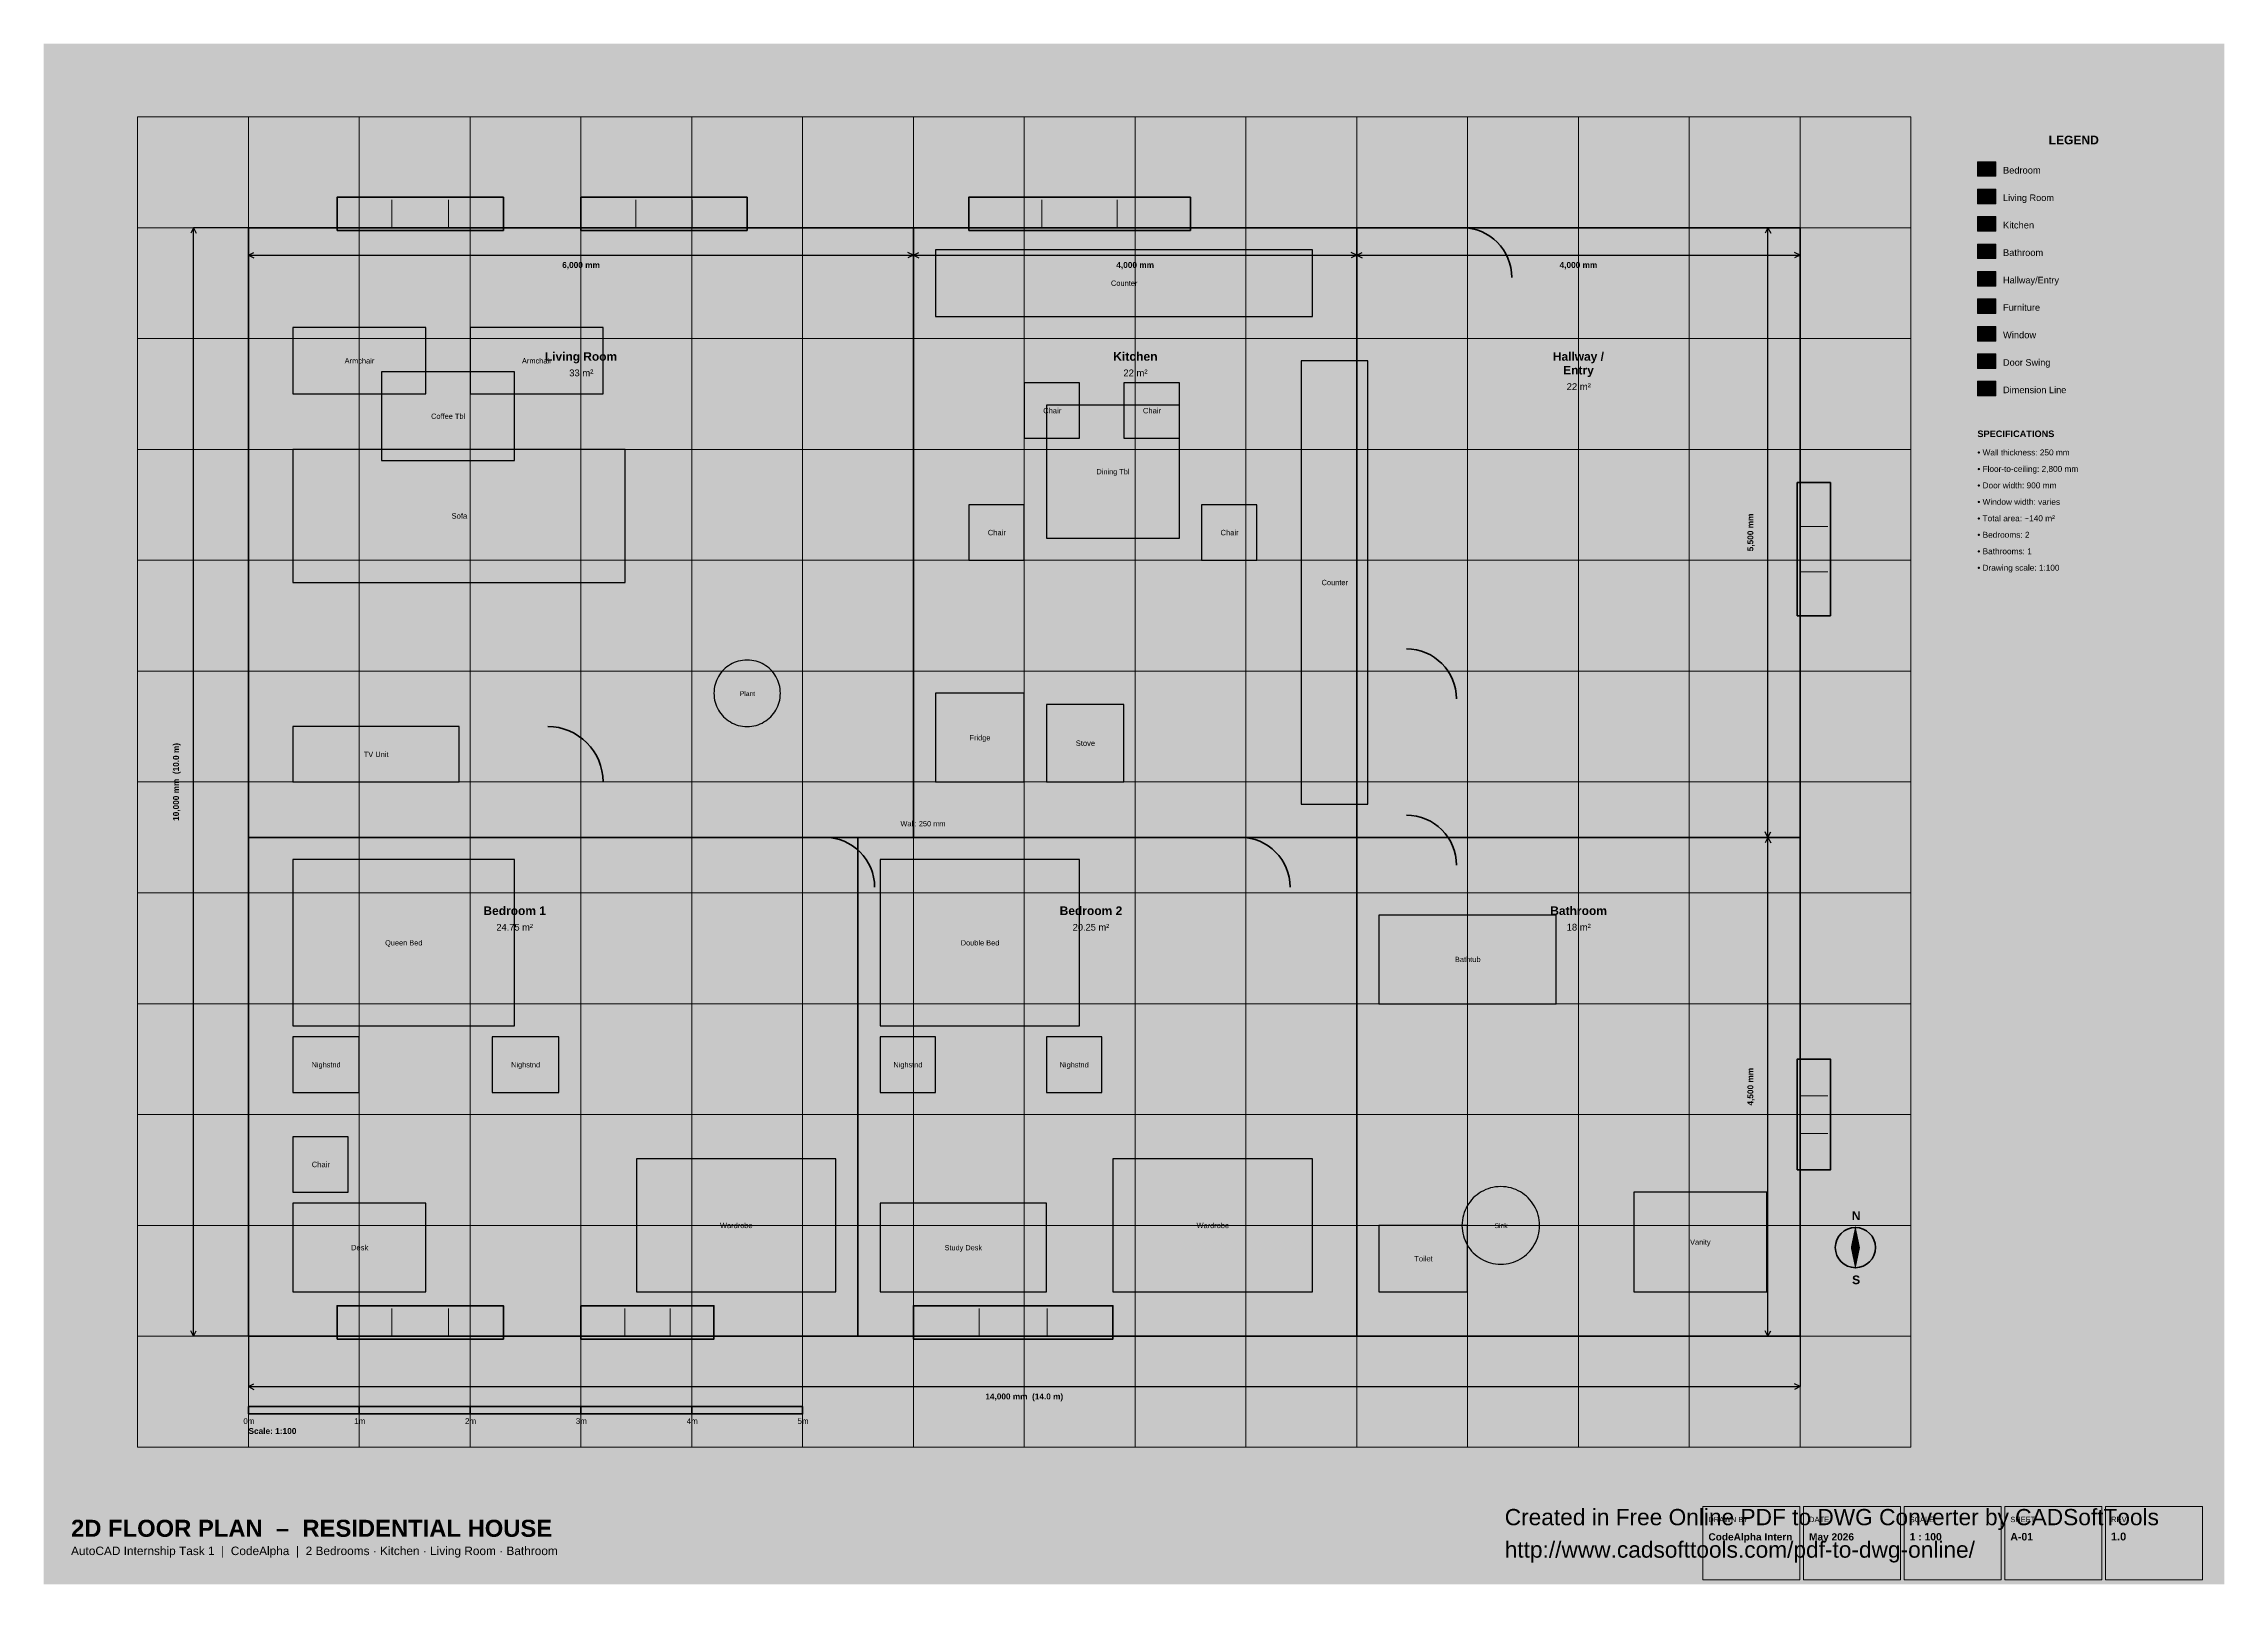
# Model space of a CAD drawing. Header units: millimetres. Extents: x 0 to 841, y 0 to 594.
import ezdxf

# ---------------------------------------------------------------- set-up
doc = ezdxf.new("R2010")
doc.units = ezdxf.units.MM
doc.header["$MEASUREMENT"] = 0
doc.layers.get('0').update_dxf_attribs({"linetype": 'CONTINUOUS'})
doc.layers.add('1E8CBD0', color=7, linetype='CONTINUOUS')
doc.styles.add('1E8CC60', font='Arial.ttf')
doc.styles.add('Helvetica$001H0', font='')
doc.styles.add('Helvetica$101H0', font='')
doc.styles.get('Helvetica$001H0').set_extended_font_data('Helvetica')
doc.styles.get('Helvetica$101H0').set_extended_font_data('Helvetica', bold=True)

# ---------------------------------------------------------------- blocks, each defined once
blk = doc.blocks.new('1E5CFF0')
at = {"layer": '1E8CBD0', "color": 0, "true_color": 0x000001, "style": '1E8CC60'}
for s, p in [('Created in Free Online PDF to DWG Converter by CADSoftTools', (0, 0)), ('http://www.cadsofttools.com/pdf-to-dwg-online/', (0, -2))]:
    blk.add_text(s, height=1, dxfattribs=at).set_placement(p)

msp = doc.modelspace()

# ---------------------------------------------------------------- hatches: boundary and pattern name
at = {"true_color": 0xf5f4f0}
msp.add_hatch(color=0, dxfattribs=at).paths.add_polyline_path([(0, 0), (841, 0), (841, 594), (0, 594)])
at = {"true_color": 0x1a1a2e}
for points in [[(742.22, 52.92), (823.36, 52.92), (823.36, 565.78), (742.22, 565.78)], [(698.7, 138.31), (696.94, 129.85), (700.47, 129.85)], [(79, 65.74), (121.74, 65.74), (121.74, 68.56), (79, 68.56)], [(164.47, 65.74), (207.21, 65.74), (207.21, 68.56), (164.47, 68.56)], [(249.95, 65.74), (292.69, 65.74), (292.69, 68.56), (249.95, 68.56)], [(0, 0), (841, 0), (841, 31.75), (0, 31.75)]]:
    msp.add_hatch(color=0, dxfattribs=at).paths.add_polyline_path(points)
at = {"true_color": 0xeaf4fb}
for points in [[(745.75, 542.85), (752.81, 542.85), (752.81, 548.49), (745.75, 548.49)], [(79, 95.66), (314.06, 95.66), (314.06, 287.98), (79, 287.98)]]:
    msp.add_hatch(color=0, dxfattribs=at).paths.add_polyline_path(points)
at = {"true_color": 0xaed6f1}
for points in [[(113.19, 521.97), (177.3, 521.97), (177.3, 534.79), (113.19, 534.79)], [(207.21, 521.97), (271.32, 521.97), (271.32, 534.79), (207.21, 534.79)], [(356.8, 521.97), (442.27, 521.97), (442.27, 534.79), (356.8, 534.79)], [(745.75, 479.35), (752.81, 479.35), (752.81, 484.99), (745.75, 484.99)], [(676.27, 373.45), (689.09, 373.45), (689.09, 424.74), (676.27, 424.74)], [(676.27, 159.76), (689.09, 159.76), (689.09, 202.5), (676.27, 202.5)], [(113.19, 94.59), (177.3, 94.59), (177.3, 107.41), (113.19, 107.41)], [(207.21, 94.59), (258.5, 94.59), (258.5, 107.41), (207.21, 107.41)], [(335.43, 94.59), (412.36, 94.59), (412.36, 107.41), (335.43, 107.41)]]:
    msp.add_hatch(color=0, dxfattribs=at).paths.add_polyline_path(points)
at = {"true_color": 0xfdf6e3}
for points in [[(745.75, 532.26), (752.81, 532.26), (752.81, 537.91), (745.75, 537.91)], [(79, 287.98), (335.43, 287.98), (335.43, 523.04), (79, 523.04)]]:
    msp.add_hatch(color=0, dxfattribs=at).paths.add_polyline_path(points)
at = {"true_color": 0xfef3f0}
for points in [[(335.43, 287.98), (506.38, 287.98), (506.38, 523.04), (335.43, 523.04)], [(745.75, 521.68), (752.81, 521.68), (752.81, 527.33), (745.75, 527.33)]]:
    msp.add_hatch(color=0, dxfattribs=at).paths.add_polyline_path(points)
at = {"true_color": 0xf9f9f9}
for points in [[(506.38, 287.98), (677.34, 287.98), (677.34, 523.04), (506.38, 523.04)], [(745.75, 500.51), (752.81, 500.51), (752.81, 506.16), (745.75, 506.16)]]:
    msp.add_hatch(color=0, dxfattribs=at).paths.add_polyline_path(points)
at = {"true_color": 0xf39c12}
for points in [[(527.75, 523.04), (566.22, 523.04), (566.22, 520.9), (527.75, 520.9)], [(506.38, 360.63), (544.85, 360.63), (544.85, 358.5), (506.38, 358.5)], [(173.02, 287.98), (215.76, 287.98), (215.76, 290.11), (173.02, 290.11)], [(282.01, 287.98), (320.47, 287.98), (320.47, 285.84), (282.01, 285.84)], [(442.27, 287.98), (480.74, 287.98), (480.74, 285.84), (442.27, 285.84)], [(506.38, 258.06), (544.85, 258.06), (544.85, 260.2), (506.38, 260.2)]]:
    msp.add_hatch(color=0, dxfattribs=at).paths.add_polyline_path(points)
at = {"true_color": 0x8e99b0}
for points in [[(343.98, 488.85), (489.29, 488.85), (489.29, 514.49), (343.98, 514.49)], [(745.75, 489.93), (752.81, 489.93), (752.81, 495.58), (745.75, 495.58)], [(96.09, 458.93), (147.38, 458.93), (147.38, 484.57), (96.09, 484.57)], [(164.47, 458.93), (215.76, 458.93), (215.76, 484.57), (164.47, 484.57)], [(485.01, 300.8), (510.66, 300.8), (510.66, 471.75), (485.01, 471.75)], [(130.28, 433.29), (181.57, 433.29), (181.57, 467.48), (130.28, 467.48)], [(378.17, 441.84), (399.54, 441.84), (399.54, 463.21), (378.17, 463.21)], [(416.63, 441.84), (438, 441.84), (438, 463.21), (416.63, 463.21)], [(386.71, 403.37), (438, 403.37), (438, 454.66), (386.71, 454.66)], [(96.09, 386.28), (224.31, 386.28), (224.31, 437.56), (96.09, 437.56)], [(356.8, 394.82), (378.17, 394.82), (378.17, 416.19), (356.8, 416.19)], [(446.55, 394.82), (467.92, 394.82), (467.92, 416.19), (446.55, 416.19)], [(343.98, 309.35), (378.17, 309.35), (378.17, 343.54), (343.98, 343.54)], [(386.71, 309.35), (416.63, 309.35), (416.63, 339.26), (386.71, 339.26)], [(96.09, 309.35), (160.2, 309.35), (160.2, 330.72), (96.09, 330.72)], [(96.09, 215.32), (181.57, 215.32), (181.57, 279.43), (96.09, 279.43)], [(322.61, 215.32), (399.54, 215.32), (399.54, 279.43), (322.61, 279.43)], [(514.93, 223.87), (583.31, 223.87), (583.31, 258.06), (514.93, 258.06)], [(96.09, 189.68), (121.74, 189.68), (121.74, 211.05), (96.09, 211.05)], [(173.02, 189.68), (198.67, 189.68), (198.67, 211.05), (173.02, 211.05)], [(322.61, 189.68), (343.98, 189.68), (343.98, 211.05), (322.61, 211.05)], [(386.71, 189.68), (408.08, 189.68), (408.08, 211.05), (386.71, 211.05)], [(96.09, 151.22), (117.46, 151.22), (117.46, 172.58), (96.09, 172.58)], [(228.58, 112.75), (305.51, 112.75), (305.51, 164.04), (228.58, 164.04)], [(412.36, 112.75), (489.29, 112.75), (489.29, 164.04), (412.36, 164.04)], [(96.09, 112.75), (147.38, 112.75), (147.38, 146.94), (96.09, 146.94)], [(322.61, 112.75), (386.71, 112.75), (386.71, 146.94), (322.61, 146.94)], [(613.23, 112.75), (664.51, 112.75), (664.51, 151.22), (613.23, 151.22)], [(514.93, 112.75), (549.12, 112.75), (549.12, 138.39), (514.93, 138.39)]]:
    msp.add_hatch(color=0, dxfattribs=at).paths.add_polyline_path(points)
at = {"true_color": 0xf0f0fe}
for points in [[(745.75, 511.1), (752.81, 511.1), (752.81, 516.74), (745.75, 516.74)], [(506.38, 95.66), (677.34, 95.66), (677.34, 287.98), (506.38, 287.98)]]:
    msp.add_hatch(color=0, dxfattribs=at).paths.add_polyline_path(points)
at = {"true_color": 0xe67e22}
msp.add_hatch(color=0, dxfattribs=at).paths.add_polyline_path([(745.75, 468.76), (752.81, 468.76), (752.81, 474.41), (745.75, 474.41)])
at = {"true_color": 0xc0392b}
for points in [[(745.75, 458.18), (752.81, 458.18), (752.81, 463.83), (745.75, 463.83)], [(698.7, 121.38), (696.94, 129.85), (700.47, 129.85)]]:
    msp.add_hatch(color=0, dxfattribs=at).paths.add_polyline_path(points)
at = {"true_color": 0x8e99b0}
for points in [[(284.14, 343.54), (284.11, 344.42), (284.03, 345.28), (283.88, 346.12), (283.68, 346.95), (283.43, 347.75), (283.13, 348.53), (282.79, 349.28), (282.39, 350.01), (281.95, 350.71), (281.47, 351.37), (280.95, 352.01), (280.39, 352.6), (279.79, 353.17), (279.16, 353.69), (278.49, 354.17), (277.79, 354.61), (277.07, 355), (276.31, 355.35), (275.53, 355.65), (274.73, 355.9), (273.9, 356.1), (273.06, 356.24), (272.2, 356.33), (271.32, 356.36), (270.44, 356.33), (269.58, 356.24), (268.74, 356.1), (267.91, 355.9), (267.11, 355.65), (266.33, 355.35), (265.58, 355), (264.85, 354.61), (264.15, 354.17), (263.49, 353.69), (262.85, 353.17), (262.25, 352.6), (261.69, 352.01), (261.17, 351.37), (260.69, 350.71), (260.25, 350.01), (259.85, 349.28), (259.51, 348.53), (259.21, 347.75), (258.96, 346.95), (258.76, 346.12), (258.62, 345.28), (258.53, 344.42), (258.5, 343.54), (258.53, 342.66), (258.62, 341.8), (258.76, 340.95), (258.96, 340.13), (259.21, 339.33), (259.51, 338.55), (259.85, 337.79), (260.25, 337.07), (260.69, 336.37), (261.17, 335.7), (261.69, 335.07), (262.25, 334.47), (262.85, 333.91), (263.49, 333.39), (264.15, 332.91), (264.85, 332.47), (265.58, 332.07), (266.33, 331.72), (267.11, 331.42), (267.91, 331.17), (268.74, 330.98), (269.58, 330.83), (270.44, 330.75), (271.32, 330.72), (272.2, 330.75), (273.06, 330.83), (273.9, 330.98), (274.73, 331.17), (275.53, 331.42), (276.31, 331.72), (277.07, 332.07), (277.79, 332.47), (278.49, 332.91), (279.16, 333.39), (279.79, 333.91), (280.39, 334.47), (280.95, 335.07), (281.47, 335.7), (281.95, 336.37), (282.39, 337.07), (282.79, 337.79), (283.13, 338.55), (283.43, 339.33), (283.68, 340.13), (283.88, 340.95), (284.03, 341.8), (284.11, 342.66), (284.14, 343.54)], [(576.9, 138.39), (576.87, 139.42), (576.76, 140.42), (576.6, 141.41), (576.37, 142.37), (576.07, 143.31), (575.72, 144.22), (575.32, 145.1), (574.86, 145.94), (574.35, 146.76), (573.78, 147.53), (573.17, 148.27), (572.52, 148.97), (571.82, 149.63), (571.08, 150.24), (570.31, 150.8), (569.49, 151.31), (568.64, 151.77), (567.76, 152.18), (566.86, 152.53), (565.92, 152.82), (564.96, 153.05), (563.97, 153.22), (562.97, 153.32), (561.94, 153.35), (560.92, 153.32), (559.91, 153.22), (558.93, 153.05), (557.97, 152.82), (557.03, 152.53), (556.12, 152.18), (555.24, 151.77), (554.39, 151.31), (553.58, 150.8), (552.8, 150.24), (552.06, 149.63), (551.36, 148.97), (550.71, 148.27), (550.1, 147.53), (549.54, 146.76), (549.03, 145.94), (548.57, 145.1), (548.16, 144.22), (547.81, 143.31), (547.52, 142.37), (547.29, 141.41), (547.12, 140.42), (547.02, 139.42), (546.98, 138.39), (547.02, 137.37), (547.12, 136.36), (547.29, 135.38), (547.52, 134.42), (547.81, 133.48), (548.16, 132.57), (548.57, 131.69), (549.03, 130.84), (549.54, 130.03), (550.1, 129.25), (550.71, 128.51), (551.36, 127.82), (552.06, 127.16), (552.8, 126.55), (553.58, 125.99), (554.39, 125.48), (555.24, 125.02), (556.12, 124.61), (557.03, 124.26), (557.97, 123.97), (558.93, 123.74), (559.91, 123.57), (560.92, 123.47), (561.94, 123.44), (562.97, 123.47), (563.97, 123.57), (564.96, 123.74), (565.92, 123.97), (566.86, 124.26), (567.76, 124.61), (568.64, 125.02), (569.49, 125.48), (570.31, 125.99), (571.08, 126.55), (571.82, 127.16), (572.52, 127.82), (573.17, 128.51), (573.78, 129.25), (574.35, 130.03), (574.86, 130.84), (575.32, 131.69), (575.72, 132.57), (576.07, 133.48), (576.37, 134.42), (576.6, 135.38), (576.76, 136.36), (576.87, 137.37), (576.9, 138.39)]]:
    msp.add_hatch(color=0, dxfattribs=at).paths.add_polyline_path(points, is_closed=False)
at = {"true_color": 0xeafbea}
msp.add_hatch(color=0, dxfattribs=at).paths.add_polyline_path([(314.06, 95.66), (506.38, 95.66), (506.38, 287.98), (314.06, 287.98)])
at = {"true_color": 0xffffff}
for points in [[(121.74, 65.74), (164.47, 65.74), (164.47, 68.56), (121.74, 68.56)], [(207.21, 65.74), (249.95, 65.74), (249.95, 68.56), (207.21, 68.56)]]:
    msp.add_hatch(color=0, dxfattribs=at).paths.add_polyline_path(points)
at = {"true_color": 0xe74c3c}
msp.add_hatch(color=0, dxfattribs=at).paths.add_polyline_path([(0, 0), (2.82, 0), (2.82, 31.75), (0, 31.75)])

# ---------------------------------------------------------------- linework, layer by layer
at = {"color": 0, "linetype": 'Continuous', "lineweight": 15, "true_color": 0xe0ddd8}
for p, q in [((36.26, 52.92), (36.26, 565.78)), ((36.26, 565.78), (720.07, 565.78)), ((79, 52.92), (79, 565.78)), ((121.74, 52.92), (121.74, 565.78)), ((164.47, 52.92), (164.47, 565.78)), ((207.21, 52.92), (207.21, 565.78)), ((249.95, 52.92), (249.95, 565.78)), ((292.69, 52.92), (292.69, 565.78)), ((335.43, 52.92), (335.43, 565.78)), ((378.17, 52.92), (378.17, 565.78)), ((420.91, 52.92), (420.91, 565.78)), ((463.64, 52.92), (463.64, 565.78)), ((506.38, 52.92), (506.38, 565.78)), ((549.12, 52.92), (549.12, 565.78)), ((591.86, 52.92), (591.86, 565.78)), ((634.6, 52.92), (634.6, 565.78)), ((677.34, 52.92), (677.34, 565.78)), ((720.07, 52.92), (720.07, 565.78)), ((36.26, 523.04), (720.07, 523.04)), ((36.26, 480.3), (720.07, 480.3)), ((36.26, 437.56), (720.07, 437.56)), ((36.26, 394.82), (720.07, 394.82)), ((36.26, 352.09), (720.07, 352.09)), ((36.26, 309.35), (720.07, 309.35)), ((36.26, 266.61), (720.07, 266.61)), ((36.26, 223.87), (720.07, 223.87)), ((36.26, 181.13), (720.07, 181.13)), ((36.26, 138.39), (720.07, 138.39)), ((36.26, 95.66), (720.07, 95.66)), ((36.26, 52.92), (720.07, 52.92))]:
    msp.add_line(p, q, dxfattribs=at)
at = {"color": 0, "linetype": 'Continuous', "lineweight": 20, "true_color": 0x2980b9}
for p, q in [((134.34, 523.04), (134.34, 533.72)), ((156.14, 523.04), (156.14, 533.72)), ((228.37, 523.04), (228.37, 533.72)), ((250.17, 523.04), (250.17, 533.72)), ((385, 523.04), (385, 533.72)), ((414.07, 523.04), (414.07, 533.72)), ((677.34, 407.82), (688.02, 407.82)), ((677.34, 390.38), (688.02, 390.38)), ((677.34, 188.4), (688.02, 188.4)), ((677.34, 173.87), (688.02, 173.87)), ((134.34, 95.66), (134.34, 106.34)), ((156.14, 95.66), (156.14, 106.34)), ((224.14, 95.66), (224.14, 106.34)), ((241.57, 95.66), (241.57, 106.34)), ((360.81, 95.66), (360.81, 106.34)), ((386.97, 95.66), (386.97, 106.34))]:
    msp.add_line(p, q, dxfattribs=at)
at = {"color": 0, "linetype": 'Continuous', "lineweight": 30, "true_color": 0xc0392b}
for p, q in [((57.83, 523.04), (56.77, 520.92)), ((79, 523.04), (57.83, 523.04)), ((57.83, 95.66), (57.83, 523.04)), ((57.83, 523.04), (58.89, 520.92)), ((79, 523.04), (79, 512.46)), ((335.43, 523.04), (335.43, 512.46)), ((335.43, 523.04), (335.43, 512.46)), ((506.38, 523.04), (506.38, 512.46)), ((506.38, 523.04), (506.38, 512.46)), ((664.99, 523.04), (663.93, 520.92)), ((677.34, 523.04), (664.99, 523.04)), ((664.99, 287.98), (664.99, 523.04)), ((664.99, 523.04), (666.05, 520.92)), ((677.34, 523.04), (677.34, 512.46)), ((79, 512.46), (81.11, 513.51)), ((335.43, 512.46), (333.31, 513.51)), ((335.43, 512.46), (337.54, 513.51)), ((506.38, 512.46), (504.27, 513.51)), ((506.38, 512.46), (508.5, 513.51)), ((677.34, 512.46), (675.22, 513.51)), ((79, 512.46), (335.43, 512.46)), ((79, 512.46), (81.11, 511.4)), ((335.43, 512.46), (333.31, 511.4)), ((335.43, 512.46), (506.38, 512.46)), ((335.43, 512.46), (337.54, 511.4)), ((506.38, 512.46), (504.27, 511.4)), ((506.38, 512.46), (677.34, 512.46)), ((506.38, 512.46), (508.5, 511.4)), ((677.34, 512.46), (675.22, 511.4)), ((664.99, 287.98), (663.93, 290.09)), ((664.99, 287.98), (663.93, 285.86)), ((664.99, 287.98), (666.05, 290.09)), ((677.34, 287.98), (664.99, 287.98)), ((664.99, 95.66), (664.99, 287.98)), ((664.99, 287.98), (666.05, 285.86)), ((677.34, 287.98), (664.99, 287.98)), ((57.83, 95.66), (56.77, 97.77)), ((57.83, 95.66), (58.89, 97.77)), ((79, 95.66), (57.83, 95.66)), ((79, 95.66), (79, 76.25)), ((664.99, 95.66), (663.93, 97.77)), ((664.99, 95.66), (666.05, 97.77)), ((677.34, 95.66), (664.99, 95.66)), ((677.34, 95.66), (677.34, 76.25)), ((79, 76.25), (81.11, 77.31)), ((79, 76.25), (677.34, 76.25)), ((79, 76.25), (81.11, 75.19)), ((677.34, 76.25), (675.22, 77.31)), ((677.34, 76.25), (675.22, 75.19))]:
    msp.add_line(p, q, dxfattribs=at)
at = {"color": 0, "linetype": 'Continuous', "lineweight": 20, "true_color": 0xffffff}
for points in [[(745.75, 542.85), (752.81, 542.85), (752.81, 548.49), (745.75, 548.49)], [(745.75, 532.26), (752.81, 532.26), (752.81, 537.91), (745.75, 537.91)], [(745.75, 521.68), (752.81, 521.68), (752.81, 527.33), (745.75, 527.33)], [(745.75, 511.1), (752.81, 511.1), (752.81, 516.74), (745.75, 516.74)], [(745.75, 500.51), (752.81, 500.51), (752.81, 506.16), (745.75, 506.16)], [(745.75, 489.93), (752.81, 489.93), (752.81, 495.58), (745.75, 495.58)], [(745.75, 479.35), (752.81, 479.35), (752.81, 484.99), (745.75, 484.99)], [(745.75, 468.76), (752.81, 468.76), (752.81, 474.41), (745.75, 474.41)], [(745.75, 458.18), (752.81, 458.18), (752.81, 463.83), (745.75, 463.83)]]:
    msp.add_lwpolyline(points, close=True, dxfattribs=at)
at = {"color": 0, "linetype": 'Continuous', "lineweight": 40, "true_color": 0x2980b9}
for points in [[(113.19, 521.97), (177.3, 521.97), (177.3, 534.79), (113.19, 534.79)], [(207.21, 521.97), (271.32, 521.97), (271.32, 534.79), (207.21, 534.79)], [(356.8, 521.97), (442.27, 521.97), (442.27, 534.79), (356.8, 534.79)], [(676.27, 373.45), (689.09, 373.45), (689.09, 424.74), (676.27, 424.74)], [(676.27, 159.76), (689.09, 159.76), (689.09, 202.5), (676.27, 202.5)], [(113.19, 94.59), (177.3, 94.59), (177.3, 107.41), (113.19, 107.41)], [(207.21, 94.59), (258.5, 94.59), (258.5, 107.41), (207.21, 107.41)], [(335.43, 94.59), (412.36, 94.59), (412.36, 107.41), (335.43, 107.41)]]:
    msp.add_lwpolyline(points, close=True, dxfattribs=at)
at = {"color": 0, "linetype": 'Continuous', "lineweight": 211, "true_color": 0x1a1a2e}
for points in [[(79, 287.98), (335.43, 287.98), (335.43, 523.04), (79, 523.04)], [(335.43, 287.98), (506.38, 287.98), (506.38, 523.04), (335.43, 523.04)], [(506.38, 287.98), (677.34, 287.98), (677.34, 523.04), (506.38, 523.04)], [(79, 95.66), (314.06, 95.66), (314.06, 287.98), (79, 287.98)], [(314.06, 95.66), (506.38, 95.66), (506.38, 287.98), (314.06, 287.98)], [(506.38, 95.66), (677.34, 95.66), (677.34, 287.98), (506.38, 287.98)]]:
    msp.add_lwpolyline(points, close=True, dxfattribs=at)
at = {"color": 0, "linetype": 'Continuous', "lineweight": 30, "true_color": 0x4a5568}
for points in [[(343.98, 488.85), (489.29, 488.85), (489.29, 514.49), (343.98, 514.49)], [(96.09, 458.93), (147.38, 458.93), (147.38, 484.57), (96.09, 484.57)], [(164.47, 458.93), (215.76, 458.93), (215.76, 484.57), (164.47, 484.57)], [(485.01, 300.8), (510.66, 300.8), (510.66, 471.75), (485.01, 471.75)], [(130.28, 433.29), (181.57, 433.29), (181.57, 467.48), (130.28, 467.48)], [(378.17, 441.84), (399.54, 441.84), (399.54, 463.21), (378.17, 463.21)], [(416.63, 441.84), (438, 441.84), (438, 463.21), (416.63, 463.21)], [(386.71, 403.37), (438, 403.37), (438, 454.66), (386.71, 454.66)], [(96.09, 386.28), (224.31, 386.28), (224.31, 437.56), (96.09, 437.56)], [(356.8, 394.82), (378.17, 394.82), (378.17, 416.19), (356.8, 416.19)], [(446.55, 394.82), (467.92, 394.82), (467.92, 416.19), (446.55, 416.19)], [(284.14, 343.54), (284.14, 343.54), (284.11, 344.42), (284.03, 345.28), (283.88, 346.12), (283.68, 346.95), (283.43, 347.75), (283.13, 348.53), (282.79, 349.28), (282.39, 350.01), (281.95, 350.71), (281.47, 351.37), (280.95, 352.01), (280.39, 352.6), (279.79, 353.17), (279.16, 353.69), (278.49, 354.17), (277.79, 354.61), (277.07, 355), (276.31, 355.35), (275.53, 355.65), (274.73, 355.9), (273.9, 356.1), (273.06, 356.24), (272.2, 356.33), (271.32, 356.36), (271.32, 356.36), (271.32, 356.36), (271.32, 356.36), (270.44, 356.33), (269.58, 356.24), (268.74, 356.1), (267.91, 355.9), (267.11, 355.65), (266.33, 355.35), (265.58, 355), (264.85, 354.61), (264.15, 354.17), (263.49, 353.69), (262.85, 353.17), (262.25, 352.6), (261.69, 352.01), (261.17, 351.37), (260.69, 350.71), (260.25, 350.01), (259.85, 349.28), (259.51, 348.53), (259.21, 347.75), (258.96, 346.95), (258.76, 346.12), (258.62, 345.28), (258.53, 344.42), (258.5, 343.54), (258.5, 343.54), (258.5, 343.54), (258.5, 343.54), (258.53, 342.66), (258.62, 341.8), (258.76, 340.95), (258.96, 340.13), (259.21, 339.33), (259.51, 338.55), (259.85, 337.79), (260.25, 337.07), (260.69, 336.37), (261.17, 335.7), (261.69, 335.07), (262.25, 334.47), (262.85, 333.91), (263.49, 333.39), (264.15, 332.91), (264.85, 332.47), (265.58, 332.07), (266.33, 331.72), (267.11, 331.42), (267.91, 331.17), (268.74, 330.98), (269.58, 330.83), (270.44, 330.75), (271.32, 330.72), (271.32, 330.72), (271.32, 330.72), (271.32, 330.72), (272.2, 330.75), (273.06, 330.83), (273.9, 330.98), (274.73, 331.17), (275.53, 331.42), (276.31, 331.72), (277.07, 332.07), (277.79, 332.47), (278.49, 332.91), (279.16, 333.39), (279.79, 333.91), (280.39, 334.47), (280.95, 335.07), (281.47, 335.7), (281.95, 336.37), (282.39, 337.07), (282.79, 337.79), (283.13, 338.55), (283.43, 339.33), (283.68, 340.13), (283.88, 340.95), (284.03, 341.8), (284.11, 342.66)], [(343.98, 309.35), (378.17, 309.35), (378.17, 343.54), (343.98, 343.54)], [(386.71, 309.35), (416.63, 309.35), (416.63, 339.26), (386.71, 339.26)], [(96.09, 309.35), (160.2, 309.35), (160.2, 330.72), (96.09, 330.72)], [(96.09, 215.32), (181.57, 215.32), (181.57, 279.43), (96.09, 279.43)], [(322.61, 215.32), (399.54, 215.32), (399.54, 279.43), (322.61, 279.43)], [(514.93, 223.87), (583.31, 223.87), (583.31, 258.06), (514.93, 258.06)], [(96.09, 189.68), (121.74, 189.68), (121.74, 211.05), (96.09, 211.05)], [(173.02, 189.68), (198.67, 189.68), (198.67, 211.05), (173.02, 211.05)], [(322.61, 189.68), (343.98, 189.68), (343.98, 211.05), (322.61, 211.05)], [(386.71, 189.68), (408.08, 189.68), (408.08, 211.05), (386.71, 211.05)], [(96.09, 151.22), (117.46, 151.22), (117.46, 172.58), (96.09, 172.58)], [(228.58, 112.75), (305.51, 112.75), (305.51, 164.04), (228.58, 164.04)], [(412.36, 112.75), (489.29, 112.75), (489.29, 164.04), (412.36, 164.04)], [(576.9, 138.39), (576.9, 138.39), (576.87, 139.42), (576.76, 140.42), (576.6, 141.41), (576.37, 142.37), (576.07, 143.31), (575.72, 144.22), (575.32, 145.1), (574.86, 145.94), (574.35, 146.76), (573.78, 147.53), (573.17, 148.27), (572.52, 148.97), (571.82, 149.63), (571.08, 150.24), (570.31, 150.8), (569.49, 151.31), (568.64, 151.77), (567.76, 152.18), (566.86, 152.53), (565.92, 152.82), (564.96, 153.05), (563.97, 153.22), (562.97, 153.32), (561.94, 153.35), (561.94, 153.35), (561.94, 153.35), (561.94, 153.35), (560.92, 153.32), (559.91, 153.22), (558.93, 153.05), (557.97, 152.82), (557.03, 152.53), (556.12, 152.18), (555.24, 151.77), (554.39, 151.31), (553.58, 150.8), (552.8, 150.24), (552.06, 149.63), (551.36, 148.97), (550.71, 148.27), (550.1, 147.53), (549.54, 146.76), (549.03, 145.94), (548.57, 145.1), (548.16, 144.22), (547.81, 143.31), (547.52, 142.37), (547.29, 141.41), (547.12, 140.42), (547.02, 139.42), (546.98, 138.39), (546.98, 138.39), (546.98, 138.39), (546.98, 138.39), (547.02, 137.37), (547.12, 136.36), (547.29, 135.38), (547.52, 134.42), (547.81, 133.48), (548.16, 132.57), (548.57, 131.69), (549.03, 130.84), (549.54, 130.03), (550.1, 129.25), (550.71, 128.51), (551.36, 127.82), (552.06, 127.16), (552.8, 126.55), (553.58, 125.99), (554.39, 125.48), (555.24, 125.02), (556.12, 124.61), (557.03, 124.26), (557.97, 123.97), (558.93, 123.74), (559.91, 123.57), (560.92, 123.47), (561.94, 123.44), (561.94, 123.44), (561.94, 123.44), (561.94, 123.44), (562.97, 123.47), (563.97, 123.57), (564.96, 123.74), (565.92, 123.97), (566.86, 124.26), (567.76, 124.61), (568.64, 125.02), (569.49, 125.48), (570.31, 125.99), (571.08, 126.55), (571.82, 127.16), (572.52, 127.82), (573.17, 128.51), (573.78, 129.25), (574.35, 130.03), (574.86, 130.84), (575.32, 131.69), (575.72, 132.57), (576.07, 133.48), (576.37, 134.42), (576.6, 135.38), (576.76, 136.36), (576.87, 137.37)], [(96.09, 112.75), (147.38, 112.75), (147.38, 146.94), (96.09, 146.94)], [(322.61, 112.75), (386.71, 112.75), (386.71, 146.94), (322.61, 146.94)], [(613.23, 112.75), (664.51, 112.75), (664.51, 151.22), (613.23, 151.22)], [(514.93, 112.75), (549.12, 112.75), (549.12, 138.39), (514.93, 138.39)]]:
    msp.add_lwpolyline(points, close=True, dxfattribs=at)
at = {"color": 0, "linetype": 'Continuous', "lineweight": 40, "true_color": 0x1a1a2e}
for points in [[(79, 65.74), (121.74, 65.74), (121.74, 68.56), (79, 68.56)], [(121.74, 65.74), (164.47, 65.74), (164.47, 68.56), (121.74, 68.56)], [(164.47, 65.74), (207.21, 65.74), (207.21, 68.56), (164.47, 68.56)], [(207.21, 65.74), (249.95, 65.74), (249.95, 68.56), (207.21, 68.56)], [(249.95, 65.74), (292.69, 65.74), (292.69, 68.56), (249.95, 68.56)]]:
    msp.add_lwpolyline(points, close=True, dxfattribs=at)
at = {"color": 0, "linetype": 'Continuous', "lineweight": 20, "true_color": 0x4a4a6a}
for points in [[(639.92, 1.76), (677.31, 1.76), (677.31, 29.99), (639.92, 29.99)], [(678.72, 1.76), (716.12, 1.76), (716.12, 29.99), (678.72, 29.99)], [(717.53, 1.76), (754.92, 1.76), (754.92, 29.99), (717.53, 29.99)], [(756.33, 1.76), (793.73, 1.76), (793.73, 29.99), (756.33, 29.99)], [(795.14, 1.76), (832.53, 1.76), (832.53, 29.99), (795.14, 29.99)]]:
    msp.add_lwpolyline(points, close=True, dxfattribs=at)
at = {"color": 0, "linetype": 'Continuous', "lineweight": 35, "true_color": 0xe67e22}
for points in [[(566.22, 503.81), (566.22, 514.43), (557.61, 523.04), (546.98, 523.04)], [(544.85, 341.4), (544.85, 352.02), (536.24, 360.63), (525.61, 360.63)], [(215.76, 309.35), (215.76, 321.15), (206.19, 330.72), (194.39, 330.72)], [(544.85, 277.29), (544.85, 287.92), (536.24, 296.53), (525.61, 296.53)], [(320.47, 268.75), (320.47, 279.37), (311.86, 287.98), (301.24, 287.98)], [(480.74, 268.75), (480.74, 279.37), (472.13, 287.98), (461.51, 287.98)]]:
    msp.add_open_spline(points, degree=3, dxfattribs=at)
at = {"color": 0, "linetype": 'Continuous', "lineweight": 53, "true_color": 0x1a1a2e}
for points in [[(698.7, 137.61), (694.42, 137.61), (690.94, 134.13), (690.94, 129.85)], [(706.47, 129.85), (706.47, 134.13), (702.99, 137.61), (698.7, 137.61)], [(690.94, 129.85), (690.94, 125.56), (694.42, 122.08), (698.7, 122.08)], [(698.7, 122.08), (702.99, 122.08), (706.47, 125.56), (706.47, 129.85)]]:
    msp.add_open_spline(points, degree=3, dxfattribs=at)

# ---------------------------------------------------------------- block references
at = {"layer": '1E8CBD0', "color": 0, "true_color": 0x000000, "xscale": 6.262038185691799, "yscale": 6.262038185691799, "zscale": 6.262038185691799}
msp.add_blockref('1E5CFF0', (563.47, 22.81), dxfattribs=at)

# ---------------------------------------------------------------- texts
at = {"color": 0, "true_color": 0xffffff}
for s, height, style, p in [('LEGEND', 3.323, 'Helvetica$101H0', (773.24, 555.19)), ('Bedroom', 2.56, 'Helvetica$001H0', (755.63, 543.91)), ('Living Room', 2.5307, 'Helvetica$001H0', (755.63, 533.32)), ('Kitchen', 2.576, 'Helvetica$001H0', (755.63, 522.74)), ('Bathroom', 2.556, 'Helvetica$001H0', (755.63, 512.16)), ('Counter', 2.055, 'Helvetica$001H0', (411.61, 500.61)), ('Hallway/Entry', 2.5289, 'Helvetica$001H0', (755.63, 501.57)), ('Furniture', 2.561, 'Helvetica$001H0', (755.63, 490.99)), ('Window', 2.57, 'Helvetica$001H0', (755.63, 480.41)), ('Armchair', 2.049, 'Helvetica$001H0', (116.09, 470.69)), ('Armchair', 2.049, 'Helvetica$001H0', (184.47, 470.69)), ('Door Swing', 2.531, 'Helvetica$001H0', (755.63, 469.82)), ('Dimension Line', 2.5375, 'Helvetica$001H0', (755.63, 459.24)), ('Coffee Tbl', 2.041, 'Helvetica$001H0', (149.42, 449.33)), ('Chair', 2.092, 'Helvetica$001H0', (385.48, 451.46)), ('Chair', 2.092, 'Helvetica$001H0', (423.94, 451.46)), ('• Wall thickness: 250 mm', 2.277, 'Helvetica$001H0', (745.75, 435.25)), ('Dining Tbl', 2.027, 'Helvetica$001H0', (406.01, 427.96)), ('• Floor-to-ceiling: 2,800 mm', 2.2741, 'Helvetica$001H0', (745.75, 428.9)), ('• Door width: 900 mm', 2.2787, 'Helvetica$001H0', (745.75, 422.55)), ('Sofa', 2.114, 'Helvetica$001H0', (157.3, 410.86)), ('• Window width: varies', 2.2781, 'Helvetica$001H0', (745.75, 416.2)), ('• Total area: ~140 m²', 2.2791, 'Helvetica$001H0', (745.75, 409.85)), ('Chair', 2.092, 'Helvetica$001H0', (364.11, 404.45)), ('Chair', 2.092, 'Helvetica$001H0', (453.86, 404.45)), ('• Bedrooms: 2', 2.286, 'Helvetica$001H0', (745.75, 403.5)), ('• Bathrooms: 1', 2.285, 'Helvetica$001H0', (745.75, 397.15)), ('Counter', 2.055, 'Helvetica$001H0', (492.82, 385.22)), ('• Drawing scale: 1:100', 2.2743, 'Helvetica$001H0', (745.75, 390.8)), ('Plant', 1.839, 'Helvetica$001H0', (268.51, 342.48)), ('TV Unit', 2.061, 'Helvetica$001H0', (123.44, 318.97)), ('Fridge', 2.036, 'Helvetica$001H0', (357.07, 325.38)), ('Stove', 2.083, 'Helvetica$001H0', (398.06, 323.25)), ('Queen Bed', 2.035, 'Helvetica$001H0', (131.69, 246.32)), ('Double Bed', 2.037, 'Helvetica$001H0', (353.7, 246.32)), ('Bathtub', 2.058, 'Helvetica$001H0', (544.26, 239.91)), ('Nighstnd', 2.029, 'Helvetica$001H0', (103.35, 199.31)), ('Nighstnd', 2.029, 'Helvetica$001H0', (180.28, 199.31)), ('Nighstnd', 2.029, 'Helvetica$001H0', (327.72, 199.31)), ('Nighstnd', 2.029, 'Helvetica$001H0', (391.83, 199.31)), ('Chair', 2.092, 'Helvetica$001H0', (103.41, 160.84)), ('Wardrobe', 2.044, 'Helvetica$001H0', (260.85, 137.34)), ('Wardrobe', 2.044, 'Helvetica$001H0', (444.63, 137.34)), ('Sink', 1.857, 'Helvetica$001H0', (559.54, 137.34)), ('Desk', 2.101, 'Helvetica$001H0', (118.52, 128.79)), ('Study Desk', 2.024, 'Helvetica$001H0', (347.45, 128.79)), ('Toilet', 2.092, 'Helvetica$001H0', (528.57, 124.51)), ('Vanity', 2.037, 'Helvetica$001H0', (634.95, 130.92)), ('2D FLOOR PLAN  –  RESIDENTIAL HOUSE', 6.5683, 'Helvetica$101H0', (10.58, 18.34)), ('CodeAlpha Intern', 2.7806, 'Helvetica$101H0', (642.03, 16.93)), ('May 2026', 2.787, 'Helvetica$101H0', (680.84, 16.93)), ('1 : 100', 2.841, 'Helvetica$101H0', (719.64, 16.93)), ('A-01', 2.899, 'Helvetica$101H0', (758.45, 16.93)), ('1.0', 3.03, 'Helvetica$101H0', (797.26, 16.93))]:
    msp.add_text(s, height=height, dxfattribs=dict(at, style=style)).set_placement(p)
at = {"color": 0, "true_color": 0xc0392b}
for s, height, style, p in [('6,000 mm', 2.285, 'Helvetica$101H0', (199.98, 507.52)), ('4,000 mm', 2.285, 'Helvetica$101H0', (413.67, 507.52)), ('4,000 mm', 2.285, 'Helvetica$101H0', (584.62, 507.52)), ('Wall: 250 mm', 2.0329, 'Helvetica$001H0', (330.43, 292.26)), ('14,000 mm  (14.0 m)', 2.2746, 'Helvetica$101H0', (363.17, 71.31))]:
    msp.add_text(s, height=height, dxfattribs=dict(at, style=style)).set_placement(p)
at = {"color": 0, "true_color": 0x1a1a2e}
for s, height, style, p in [('Living Room', 3.289, 'Helvetica$101H0', (193.33, 471.75)), ('Kitchen', 3.338, 'Helvetica$101H0', (412.5, 471.75)), ('Hallway /', 3.294, 'Helvetica$101H0', (582.04, 471.75)), ('Entry', 3.314, 'Helvetica$101H0', (586, 466.46)), ('Bedroom 1', 3.31, 'Helvetica$101H0', (169.59, 258.06)), ('Bedroom 2', 3.31, 'Helvetica$101H0', (391.83, 258.06)), ('Bathroom', 3.316, 'Helvetica$101H0', (581.03, 258.06)), ('N', 3.37, 'Helvetica$101H0', (697.3, 140.43)), ('S', 3.35, 'Helvetica$101H0', (697.41, 115.73)), ('0m', 2.203, 'Helvetica$001H0', (77.04, 61.86)), ('Scale: 1:100', 2.2882, 'Helvetica$101H0', (79, 57.98)), ('1m', 2.211, 'Helvetica$001H0', (119.78, 61.86)), ('2m', 2.211, 'Helvetica$001H0', (162.51, 61.86)), ('3m', 2.203, 'Helvetica$001H0', (205.25, 61.86)), ('4m', 2.213, 'Helvetica$001H0', (247.99, 61.86)), ('5m', 2.211, 'Helvetica$001H0', (290.73, 61.86))]:
    msp.add_text(s, height=height, dxfattribs=dict(at, style=style)).set_placement(p)
at = {"color": 0, "true_color": 0x555555, "style": 'Helvetica$001H0'}
for s, height, p in [('33 m²', 2.606, (202.7, 465.76)), ('22 m²', 2.609, (416.4, 465.76)), ('22 m²', 2.609, (587.35, 460.46)), ('24.75 m²', 2.561, (174.61, 252.06)), ('20.25 m²', 2.561, (396.85, 252.06)), ('18 m²', 2.606, (587.35, 252.06))]:
    msp.add_text(s, height=height, dxfattribs=at).set_placement(p)
at = {"color": 0, "true_color": 0xf1c40f, "style": 'Helvetica$101H0'}
msp.add_text('SPECIFICATIONS', height=2.5327, dxfattribs=at).set_placement((745.75, 442.31))
at = {"color": 0, "true_color": 0xc0392b, "style": 'Helvetica$101H0'}
for s, height, p in [('5,500 mm', 2.285, (659.34, 398.27)), ('10,000 mm  (10.0 m)', 2.2746, (52.19, 294.35)), ('4,500 mm', 2.285, (659.34, 184.58))]:
    msp.add_text(s, height=height, rotation=90, dxfattribs=at).set_placement(p)
at = {"color": 0, "true_color": 0x95a5a6, "style": 'Helvetica$001H0'}
for s, height, p in [('DRAWN BY', 2.036, (642.03, 23.99)), ('DATE', 2.083, (680.84, 23.99)), ('SCALE', 2.06, (719.64, 23.99)), ('SHEET', 2.058, (758.45, 23.99)), ('REV', 2.121, (797.26, 23.99))]:
    msp.add_text(s, height=height, dxfattribs=at).set_placement(p)
at = {"color": 0, "true_color": 0xbdc3c7, "style": 'Helvetica$001H0'}
msp.add_text('AutoCAD Internship Task 1  |  CodeAlpha  |  2 Bedrooms · Kitchen · Living Room · Bathroom', height=3.2701, dxfattribs=at).set_placement((10.58, 11.29))

doc.saveas('drawing.dxf')
